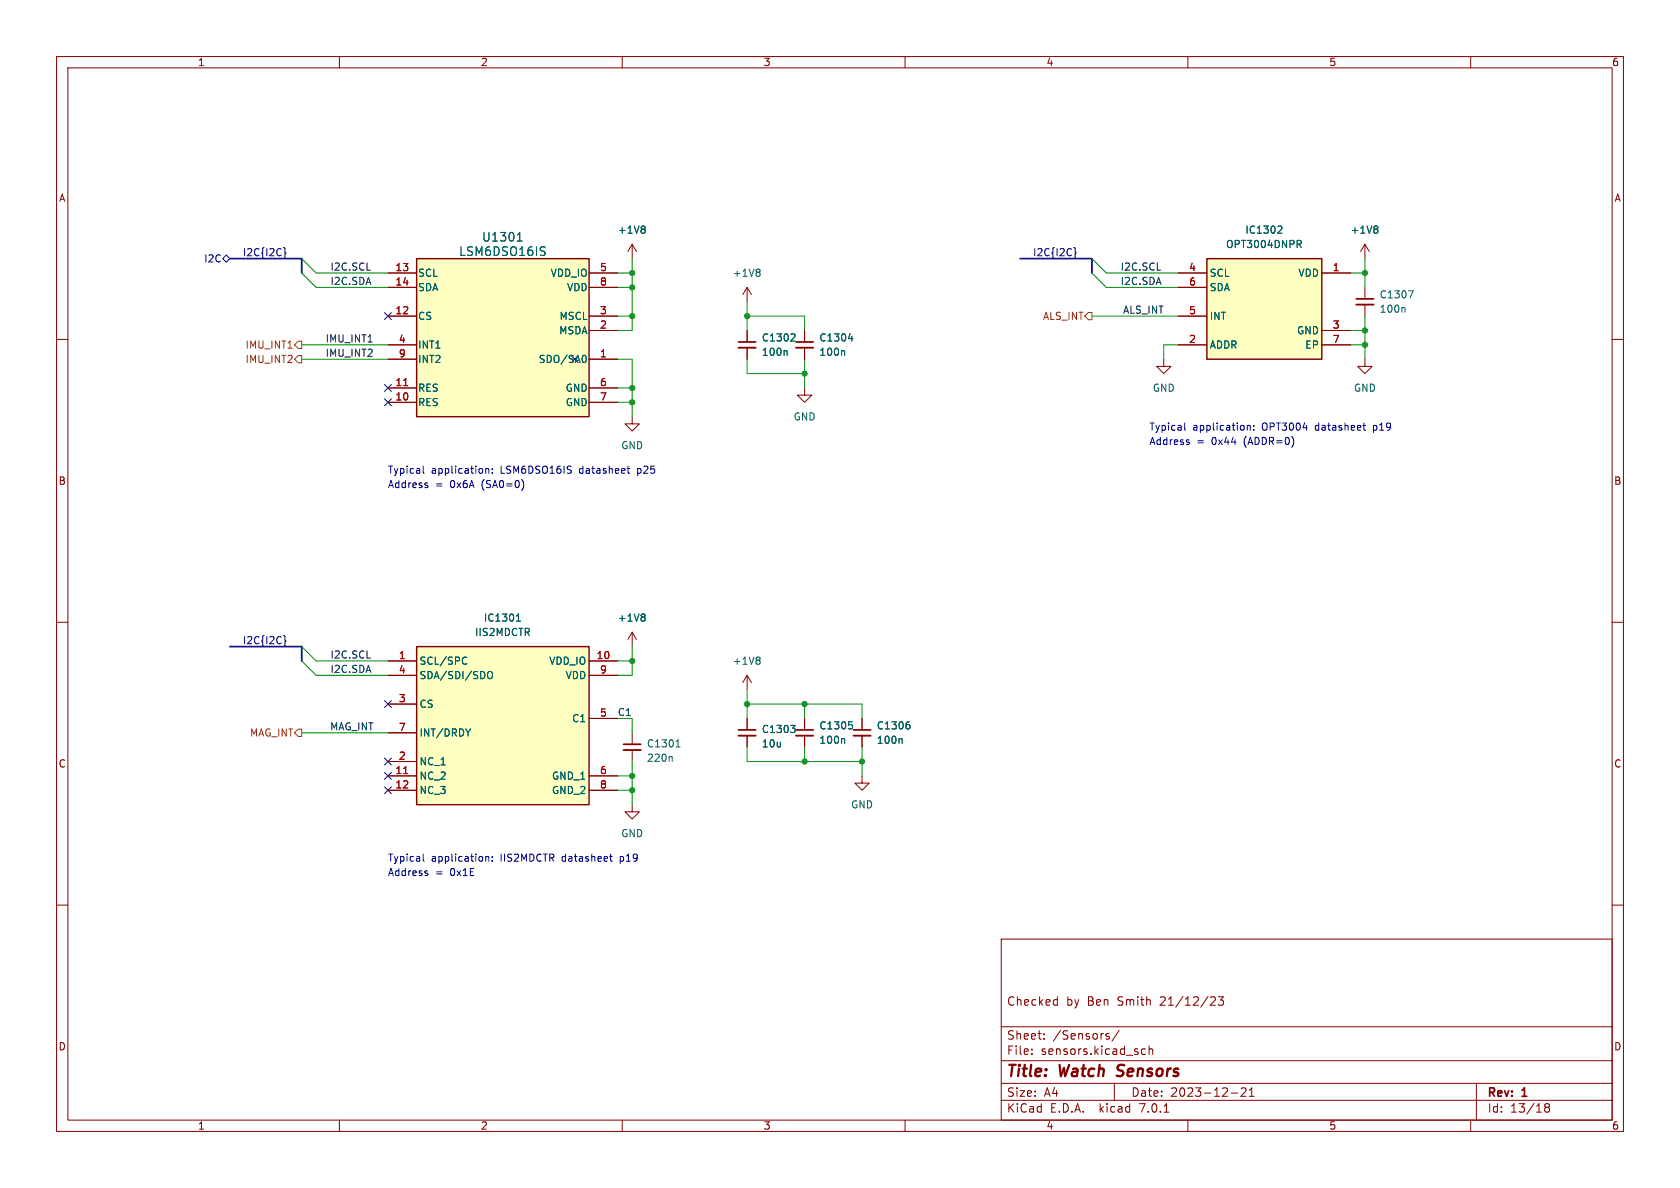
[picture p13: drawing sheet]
<svg xmlns="http://www.w3.org/2000/svg" width="297mm" height="210mm" viewBox="0 0 297 210" stroke-linecap="round" stroke-linejoin="round" font-family="sans-serif">
<defs><g id="words">
<g font-size="2.8" fill="#840000">
<text x="178" y="190.8">Title:</text>
<text x="187.4" y="190.8">Watch</text>
<text x="198.2" y="190.8">Sensors</text>
</g>
<g font-size="2.1" fill="#006464">
<text x="81.1" y="45.4">LSM6DSO16IS</text>
<text x="85.2" y="42.9">U1301</text>
</g>
<g font-size="2.1" fill="#840000">
<text x="178" y="177.9">Checked</text>
<text x="188.5" y="177.9">by</text>
<text x="192.2" y="177.9">Ben</text>
<text x="197.6" y="177.9">Smith</text>
<text x="205.2" y="177.9">21/12/23</text>
<text x="178" y="183.9">Sheet:</text>
<text x="186.2" y="183.9">/Sensors/</text>
<text x="178" y="186.6">File:</text>
<text x="184" y="186.6">sensors.kicad_sch</text>
<text x="178" y="196.8">KiCad</text>
<text x="178" y="194">Size:</text>
<text x="184.6" y="194">A4</text>
<text x="185.7" y="196.8">E.D.A.</text>
<text x="194.4" y="196.8">kicad</text>
<text x="200" y="194">Date:</text>
<text x="201.5" y="196.8">7.0.1</text>
<text x="206.9" y="194">2023-12-21</text>
<text x="263" y="194.2">Rev:</text>
<text x="263" y="196.8">Id:</text>
<text x="267" y="196.8">13/18</text>
<text x="269.2" y="194.2">1</text>
</g>
<g font-size="1.8" fill="#840000">
<text x="35" y="11.8">1</text>
<text x="85" y="11.8">2</text>
<text x="135" y="11.8">3</text>
<text x="185" y="11.8">4</text>
<text x="235" y="11.8">5</text>
<text x="285" y="11.8">6</text>
<text x="10.4" y="35.8">A</text>
<text x="285.4" y="35.8">A</text>
<text x="10.3" y="85.8">B</text>
<text x="285.3" y="85.8">B</text>
<text x="10.3" y="135.8">C</text>
<text x="285.3" y="135.8">C</text>
<text x="10.3" y="185.8">D</text>
<text x="285.3" y="185.8">D</text>
<text x="35" y="199.8">1</text>
<text x="85" y="199.8">2</text>
<text x="135" y="199.8">3</text>
<text x="185" y="199.8">4</text>
<text x="235" y="199.8">5</text>
<text x="285" y="199.8">6</text>
</g>
<g font-size="1.8" fill="#006464">
<text x="109.2" y="41.5">+1V8</text>
<text x="220.1" y="41.5">IC1302</text>
<text x="238.7" y="41.5">+1V8</text>
<text x="216.7" y="44">OPT3004DNPR</text>
<text x="73.9" y="49.1">SCL</text>
<text x="73.9" y="51.6">SDA</text>
<text x="97.2" y="49.1">VDD_IO</text>
<text x="100.1" y="51.6">VDD</text>
<text x="129.5" y="49.1">+1V8</text>
<text x="213.9" y="49.1">SCL</text>
<text x="213.9" y="51.6">SDA</text>
<text x="229.4" y="49.1">VDD</text>
<text x="243.8" y="52.9">C1307</text>
<text x="73.9" y="56.7">CS</text>
<text x="98.7" y="59.2">MSDA</text>
<text x="98.8" y="56.7">MSCL</text>
<text x="213.9" y="56.7">INT</text>
<text x="229.2" y="59.2">GND</text>
<text x="243.8" y="55.4">100n</text>
<text x="73.9" y="61.8">INT1</text>
<text x="73.9" y="64.3">INT2</text>
<text x="95.1" y="64.3">SDO/SA0</text>
<text x="134.6" y="60.5">C1302</text>
<text x="134.6" y="63.1">100n</text>
<text x="144.8" y="60.5">C1304</text>
<text x="144.8" y="63.1">100n</text>
<text x="213.9" y="61.8">ADDR</text>
<text x="230.6" y="61.8">EP</text>
<text x="73.9" y="71.9">RES</text>
<text x="73.9" y="69.4">RES</text>
<text x="99.9" y="69.4">GND</text>
<text x="99.9" y="71.9">GND</text>
<text x="203.7" y="69.4">GND</text>
<text x="239.3" y="69.4">GND</text>
<text x="140.2" y="74.5">GND</text>
<text x="109.8" y="79.6">GND</text>
<text x="83.9" y="112.6">IIS2MDCTR</text>
<text x="85.5" y="110">IC1301</text>
<text x="109.2" y="110">+1V8</text>
<text x="74.2" y="117.7">SCL/SPC</text>
<text x="97" y="117.7">VDD_IO</text>
<text x="129.5" y="117.7">+1V8</text>
<text x="74.2" y="125.3">CS</text>
<text x="74.2" y="120.2">SDA/SDI/SDO</text>
<text x="99.9" y="120.2">VDD</text>
<text x="74.2" y="130.4">INT/DRDY</text>
<text x="101" y="127.8">C1</text>
<text x="134.6" y="129.7">C1303</text>
<text x="144.8" y="129.1">C1305</text>
<text x="144.8" y="131.6">100n</text>
<text x="154.9" y="129.1">C1306</text>
<text x="154.9" y="131.6">100n</text>
<text x="74.2" y="138">NC_2</text>
<text x="74.2" y="135.4">NC_1</text>
<text x="97.5" y="138">GND_1</text>
<text x="114.3" y="132.3">C1301</text>
<text x="114.3" y="134.8">220n</text>
<text x="134.6" y="132.3">10u</text>
<text x="74.2" y="140.5">NC_3</text>
<text x="97.5" y="140.5">GND_2</text>
<text x="150.4" y="143.1">GND</text>
<text x="109.8" y="148.1">GND</text>
</g>
<g font-size="1.8" fill="#000084">
<text x="36" y="46.5">I2C</text>
<text x="42.8" y="45.4">I2C{I2C}</text>
<text x="182.5" y="45.4">I2C{I2C}</text>
<text x="42.8" y="114">I2C{I2C}</text>
</g>
<g font-size="1.8" fill="#0f0f0f">
<text x="58.4" y="47.9">I2C.SCL</text>
<text x="198.1" y="47.9">I2C.SCL</text>
<text x="58.4" y="50.5">I2C.SDA</text>
<text x="198.1" y="50.5">I2C.SDA</text>
<text x="198.4" y="55.5">ALS_INT</text>
<text x="57.4" y="63.2">IMU_INT2</text>
<text x="57.4" y="60.6">IMU_INT1</text>
<text x="58.4" y="119">I2C.SDA</text>
<text x="58.4" y="116.5">I2C.SCL</text>
<text x="58.2" y="129.2">MAG_INT</text>
<text x="109.2" y="126.7">C1</text>
</g>
<g font-size="1.8" fill="#a90000">
<text x="69.8" y="48">13</text>
<text x="69.8" y="50.5">14</text>
<text x="106" y="48">5</text>
<text x="106" y="50.5">8</text>
<text x="210.2" y="48">4</text>
<text x="210.2" y="50.5">6</text>
<text x="235.6" y="48">1</text>
<text x="69.8" y="55.6">12</text>
<text x="106" y="58.2">2</text>
<text x="106" y="55.6">3</text>
<text x="210.2" y="55.6">5</text>
<text x="235.6" y="58.2">3</text>
<text x="70.5" y="60.7">4</text>
<text x="70.5" y="63.2">9</text>
<text x="106" y="63.2">1</text>
<text x="210.2" y="60.7">2</text>
<text x="235.6" y="60.7">7</text>
<text x="69.8" y="70.9">10</text>
<text x="69.8" y="68.3">11</text>
<text x="106" y="68.3">6</text>
<text x="106" y="70.9">7</text>
<text x="70.5" y="116.6">1</text>
<text x="70.5" y="119.1">4</text>
<text x="105.4" y="116.6">10</text>
<text x="106" y="119.1">9</text>
<text x="70.5" y="124.2">3</text>
<text x="70.5" y="129.3">7</text>
<text x="106" y="126.7">5</text>
<text x="69.8" y="136.9">11</text>
<text x="70.5" y="134.4">2</text>
<text x="106" y="136.9">6</text>
<text x="69.8" y="139.4">12</text>
<text x="106" y="139.4">8</text>
</g>
<g font-size="1.8" fill="#725600">
<text x="184.3" y="56.7">ALS_INT</text>
<text x="43.3" y="64.3">IMU_INT2</text>
<text x="43.3" y="61.8">IMU_INT1</text>
<text x="44.1" y="130.4">MAG_INT</text>
</g>
<g font-size="1.8" fill="#0000c2">
<text x="203.2" y="76.2">Typical</text>
<text x="210.9" y="76.2">application:</text>
<text x="223.2" y="76.2">OPT3004</text>
<text x="232.7" y="76.2">datasheet</text>
<text x="243" y="76.2">p19</text>
<text x="68.6" y="83.8">Typical</text>
<text x="76.3" y="83.8">application:</text>
<text x="88.5" y="83.8">LSM6DSO16IS</text>
<text x="102.6" y="83.8">datasheet</text>
<text x="112.9" y="83.8">p25</text>
<text x="203.2" y="78.7">Address</text>
<text x="211.6" y="78.7">=</text>
<text x="214.3" y="78.7">0x44</text>
<text x="220" y="78.7">(ADDR=0)</text>
<text x="68.6" y="86.4">Address</text>
<text x="77" y="86.4">=</text>
<text x="79.7" y="86.4">0x6A</text>
<text x="85.3" y="86.4">(SA0=0)</text>
<text x="68.6" y="154.9">Address</text>
<text x="68.6" y="152.4">Typical</text>
<text x="76.3" y="152.4">application:</text>
<text x="77" y="154.9">=</text>
<text x="79.7" y="154.9">0x1E</text>
<text x="88.5" y="152.4">IIS2MDCTR</text>
<text x="99.5" y="152.4">datasheet</text>
<text x="109.8" y="152.4">p19</text>
</g>
</g></defs>
<g fill="none" stroke="#840000" stroke-width=".18">
<path d="M10 10h277v190h-277zM12 12h273v186h-273zM60 10v2M110 10v2M160 10v2M210 10v2M260 10v2M10 60h2M68.6 48.3h5.1M68.6 55.9h5.1M68.6 50.8h5.1M104.1 48.3h5.1"/>
<path d="M104.1 58.4h5.1M104.1 55.9h5.1M104.1 50.8h5.1M111.8 43.2v2.5M111.8 43.2l-.8 1.3M111.8 43.2l.7 1.3M132.1 50.8l-.8 1.3M132.1 50.8v2.5M132.1 58.4v2.1M132.1 50.8l.7 1.3M142.2 58.4v2.1M208.3 48.3h5.1"/>
<path d="M208.3 55.9h5.1M208.3 50.8h5.1M233.7 48.3h5.1M233.7 58.4h5.1M241.3 43.2l-.8 1.3M241.3 43.2v2.5M241.3 50.8v2M241.3 53.8v2.1M241.3 43.2l.8 1.3M285 60h2M68.6 61h5.1M68.6 63.5h5.1"/>
<path d="M68.6 71.1h5.1M68.6 68.6h5.1M104.1 63.5h5.1M104.1 71.1h5.1M104.1 68.6h5.1M111.8 73.7v1.2h1.2l-1.2 1.3-1.3-1.3h1.3M132.1 61.5v2M142.2 68.6v1.3h1.3l-1.3 1.2-1.2-1.2h1.2M142.2 61.5v2M205.7 63.5v1.3h1.3l-1.3 1.2-1.2-1.2h1.2M208.3 61h5.1M233.7 61h5.1"/>
<path d="M241.3 63.5v1.3h1.3l-1.3 1.2-1.3-1.2h1.3M10 110h2M68.6 116.8h5.1M68.6 119.4h5.1M104.1 116.8h5.1M104.1 119.4h5.1M111.8 111.8v2.5M111.8 111.8l-.8 1.2M111.8 111.8l.7 1.2M132.1 119.4v2.5M132.1 119.4l-.8 1.3M132.1 119.4l.7 1.3"/>
<path d="M285 110h2M68.6 137.2h5.1M68.6 139.7h5.1M68.6 134.6h5.1M68.6 124.5h5.1M68.6 129.5h5.1M104.1 137.2h5.1M104.1 139.7h5.1M104.1 127h5.1M111.8 129.5v2.1M111.8 132.6v2M132.1 127v2"/>
<path d="M132.1 130v2.1M142.2 127v2M142.2 130v2.1M152.4 137.2v1.2h1.3l-1.3 1.3-1.3-1.3h1.3M152.4 127v2M152.4 130v2.1M10 160h2M111.8 142.2v1.3h1.2l-1.2 1.3-1.3-1.3h1.3M285 160h2M177 166h108v32h-108zM186.8 176.7l.1 .1M186.9 176.2v1.5"/>
<path d="M186.9 177.6l-.1 .1M214 176.3l.6-.1 .2 .1 .1 .3-1 1.1h1M215.4 176.2h.9l-.5 .6 .4 .1v.7l-.2 .1h-.4l-.2-.1M60 198v2M110 198v2M160 198v2M177 194.5h108M177 191.5h108M177 187.5h108M177 181.5h108M182.4 186.3v.1M182.4 185.5v.1"/>
<path d="M184.6 183.6v.1M184.6 182.8v.1M195.7 183.2l.4 .1v.2l-.2 .2h-.3M195.7 182.7l.4 .1M197 191.5v3M197.9 182.1l-1.3 2M201.8 186.1l.3 .3 .4-.1M202.5 185.5l-.4-.1-.3 .3M203.1 185.5l.3-.1 .3 .1 .1 .9M203.1 184.9v1.5M205.8 196.6h.8M210 198v2"/>
<path d="M217.6 193.2h1.2M219.4 192.4l.6-.1 .2 .1 .1 .3-.9 1.1h.9M220.9 193.8h.8M220.9 192.7l.4-.4v1.5M260 198v2M261 191.5v6.5M273.4 195.7l-.3 .3v.5l.3 .1 .4-.1 .1-.2v-.4l-.3-.2M273.4 195.7l-.3-.2 .3-.4 .4 .1 .1 .2-.3 .3M273.4 195.7h.2"/>
</g>
<path d="M197.4 190.1l.3 .1" fill="none" stroke="#840000" stroke-width=".4"/>
<path d="M239.8 53.8h3M130.6 61.5h3M140.7 61.5h3.1M110.2 132.6h3.1M130.6 130h3M140.7 130h3.1M150.9 130h3" fill="none" stroke="#840000" stroke-width=".33"/>
<path d="M239.8 52.8h3M130.6 60.5h3M140.7 60.5h3.1M110.2 131.6h3.1M130.6 129h3M140.7 129h3.1M150.9 129h3" fill="none" stroke="#840000" stroke-width=".3"/>
<g fill="none" stroke="#006464" stroke-width=".18">
<path d="M113.8 40l.3 .2-.3 .3 .3 .2v.3l-.3 .2M226.1 40h.4l.1 .3-.8 .9h.8M243.4 40l.2 .2-.2 .3 .2 .2v.3l-.2 .2M91.4 42.6h.9M91.7 41.3l.2-.2v1.5M96.2 43.6l.2 .1M96.2 44.5l.2 .2-.2 .4M134.1 47.6l.3 .2-.3 .3 .3 .3v.2l-.3 .2M140.3 59l.3 .3-.1 .3-.7 .7h.8M150 59.9h.8M150.6 59.4v.9M229.6 43.2l.5 .6"/>
<path d="M229.8 42.5l.3 .2-.1 .3-.2 .2M248.2 54.4l.2 .1v.7M249 51.4h.8l-.5 1.3M103.2 62.8a.68 .68 0 0 1 .5 .7 .68 .68 0 0 1-.5 .6M139 62l.2 .2v.6M149.1 62l.2 .2v.6M82.3 116.2l.2 .1M82.5 117.3l-.2 .1M86.4 118.8l.1-.1a.43 .43 0 0 1 .5 .4v.4a.42 .42 0 0 1-.4 .5 .42 .42 0 0 1-.4-.5v-.4zM91.3 109.8h.7M91.4 108.8l.3-.3v1.3M113.8 108.5l.3 .3-.3 .3 .3 .2v.3l-.3 .2"/>
<path d="M134.1 116.2l.3 .2-.3 .3 .3 .2v.3l-.3 .2M83.2 128.9l-.4 .6M118.7 133.7l.1 .2v.7M119.5 132h.7M119.8 131l.1-.2v1.2M139.8 128.2h.8l-.5 .5M140.3 128.7l.3 .3v.3l-.3 .2M149.1 130.6l.2 .1v.7M150.1 127.6h.6M150.5 128.1l.2 .2v.3l-.2 .3M159.3 130.6l.2 .1v.7M160.5 127.6h.3"/>
<path d="M160.6 128.1l.3 .2v.3l-.3 .3"/>
</g>
<g fill="#ffffc2" stroke="#ffffc2" stroke-width=".18">
<path d="M213.4 45.7h20.3v17.8h-20.3z"/>
<path d="M73.7 45.7h30.4v28h-30.4z"/>
<path d="M73.7 114.3h30.4v27.9h-30.4z"/>
</g>
<path d="M73.7 45.7h30.4v28h-30.4zM213.4 45.7h20.3v17.8h-20.3zM73.7 114.3h30.4v27.9h-30.4z" fill="none" stroke="#840000" stroke-width=".25"/>
<path d="M71.4 68.2h.7M71.4 136.8h.7" fill="none" stroke="#a90000" stroke-width=".18"/>
<path d="M192.4 55.2h.6v1.3h-.6l-.6-.6zM50.9 61.5h.7M52.7 62.9h.6v1.2h-.6l-.6-.6zM52.7 60.3h.6v1.3h-.6l-.6-.6zM52.7 128.9h.6v1.3h-.6l-.6-.7z" fill="none" stroke="#725600" stroke-width=".18"/>
<g fill="none" stroke="#000084" stroke-width=".18">
<path d="M39.4 45.7l.6-.6 .6 .6-.6 .7zM50.1 43.8l.3 .1v.7l.2 .1-.2 .2v.6l-.3 .2M68 55.3l1.2 1.2M69.2 55.3l-1.2 1.2M189.8 43.8l.3 .1v.7l.2 .1-.2 .2v.6l-.3 .2M68 68l1.2 1.2M68 70.5l1.2 1.2M69.2 68l-1.2 1.2M69.2 70.5l-1.2 1.2M50.1 112.3l.3 .2v.6l.2 .2-.2 .2v.6l-.3 .2M68 134l1.2 1.2M68 123.9l1.2 1.2"/>
<path d="M68 139.1l1.2 1.2M68 136.6l1.2 1.2M69.2 134l-1.2 1.2M69.2 123.9l-1.2 1.2M69.2 139.1l-1.2 1.2M69.2 136.6l-1.2 1.2"/>
</g>
<path d="M65.1 60.5h.7" fill="none" stroke="#0f0f0f" stroke-width=".18"/>
<g fill="none" stroke="#0000c2" stroke-width=".18">
<path d="M209.4 74.8v1.1l.2 .1M210.2 78.2v.3M220.5 75.2v.8M220.5 75.3l.2-.1 .3 .1v.7M221.6 75.9v.1M221.6 75.3v.1M240.9 75.2h.5M241.1 74.8v1.1l.3 .1M74.8 82.4v1.1l.2 .2M75.6 85.8v.3M85.9 82.8v.9M85.9 82.9l.2-.1 .3 .1v.8"/>
<path d="M87 83.5v.2M87 82.9v.1M92.3 84.8a1.49 1.49 0 0 1 0 1.8M110.9 82.8h.4M111 82.4v1.1l.3 .2M74.8 151v1.1l.2 .1M75.6 154.4v.3M85.9 151.4v.8M85.9 151.5l.2-.1 .3 .1v.7M87 151.5v.1M87 152.1v.1M107.8 151.4h.5"/>
<path d="M107.9 151v1.1l.4 .1"/>
</g>
<path d="M40.6 45.7h12.7v2.6M180.3 45.7h12.7v2.6M40.6 114.3h12.7v2.5" fill="none" stroke="#000084" stroke-width=".3"/>
<g fill="none" stroke="#009600" stroke-width=".18">
<path d="M53.3 48.3l2.6 2.5h12.7M53.3 45.7l2.6 2.6h12.7M109.2 55.9h2.6M109.2 50.8h2.6M109.2 48.3h2.6M111.8 45.7v12.7h-2.6M132.1 53.3v5.1M132.1 55.9h10.1v2.5M193 55.9h15.3M193 48.3l2.6 2.5h12.7M193 45.7l2.6 2.6h12.7M238.8 58.4h2.5"/>
<path d="M238.8 48.3h2.5M241.3 45.7v5.1M241.3 55.9v7.6M53.3 63.5h15.3M53.3 61h15.3M109.2 63.5h2.6v10.2M109.2 68.6h2.6M109.2 71.1h2.6M132.1 63.5v2.5h10.1M142.2 63.5v5.1M208.3 61h-2.6v2.5M238.8 61h2.5"/>
<path d="M53.3 114.3l2.6 2.5h12.7M53.3 116.8l2.6 2.6h12.7M109.2 116.8h2.6M111.8 114.3v5.1h-2.6M53.3 129.5h15.3M109.2 137.2h2.6M109.2 127h2.6v2.5M109.2 139.7h2.6M111.8 134.6v7.6M132.1 121.9v5.1M132.1 132.1v2.5h20.3M132.1 124.5h20.3v2.5"/>
<path d="M142.2 124.5v2.5M142.2 132.1v2.5M152.4 132.1v5.1"/>
</g>
<g fill="#009600" stroke="#009600" stroke-width=".18">
<circle cx="241.3" cy="48.3" r=".46"/>
<circle cx="241.3" cy="61" r=".46"/>
<circle cx="241.3" cy="58.4" r=".46"/>
<circle cx="132.1" cy="124.5" r=".46"/>
<circle cx="111.8" cy="137.2" r=".46"/>
<circle cx="111.8" cy="139.7" r=".46"/>
<circle cx="111.8" cy="116.8" r=".46"/>
<circle cx="111.8" cy="55.9" r=".46"/>
<circle cx="111.8" cy="68.6" r=".46"/>
<circle cx="111.8" cy="71.1" r=".46"/>
<circle cx="111.8" cy="50.8" r=".46"/>
<circle cx="111.8" cy="48.3" r=".46"/>
<circle cx="142.2" cy="134.6" r=".46"/>
<circle cx="132.1" cy="55.9" r=".46"/>
<circle cx="142.2" cy="124.5" r=".46"/>
<circle cx="142.2" cy="66" r=".46"/>
<circle cx="152.4" cy="134.6" r=".46"/>
</g>
<use href="#words"/>
</svg>
